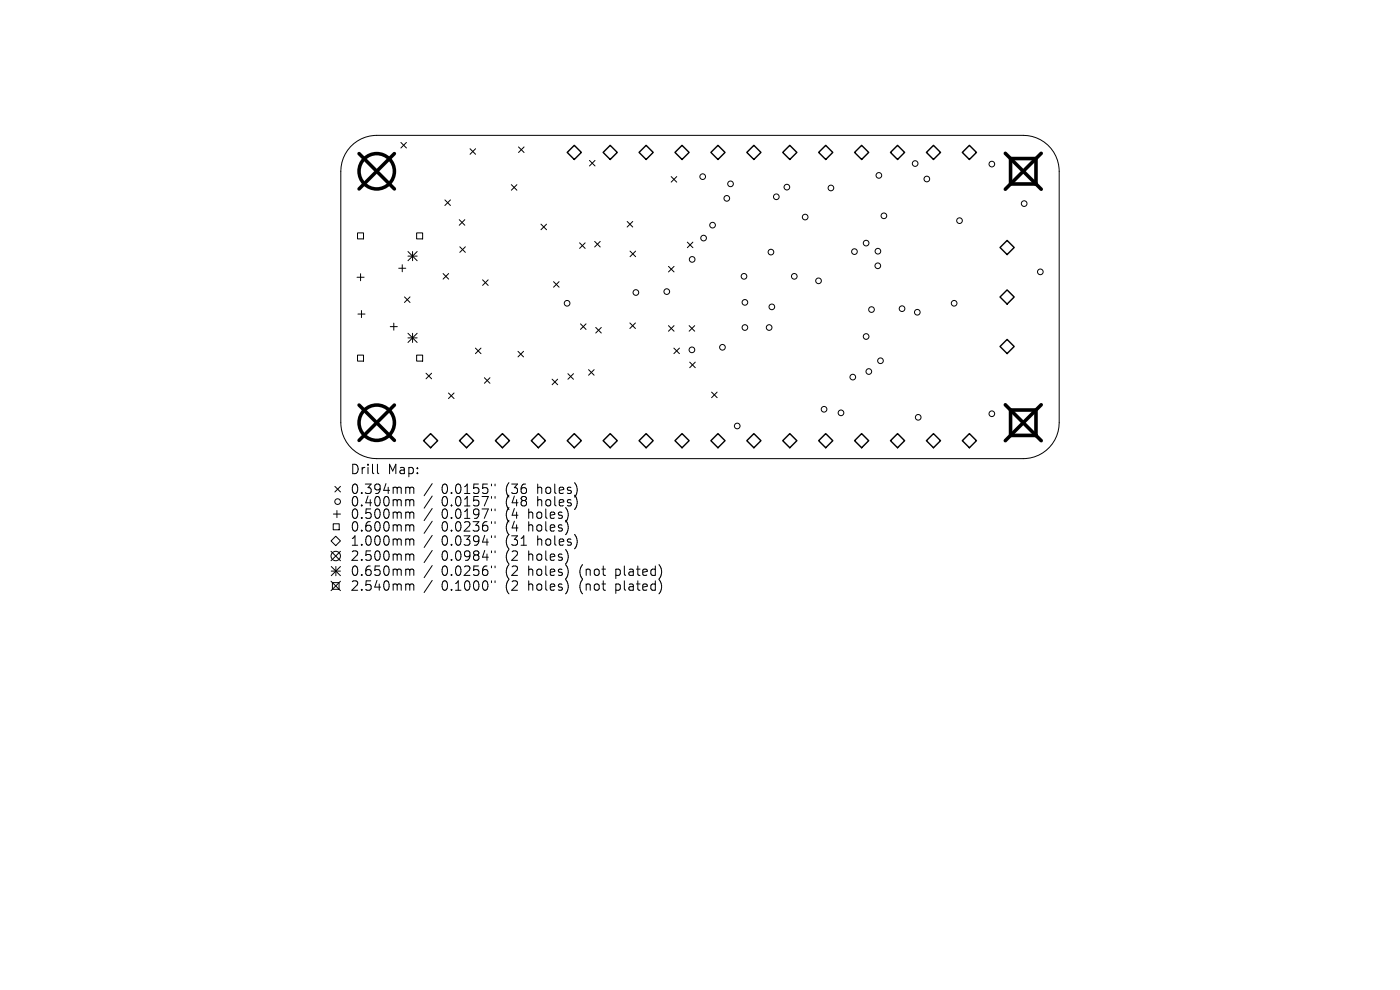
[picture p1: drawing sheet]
<svg xmlns="http://www.w3.org/2000/svg" width="297mm" height="210mm" viewBox="0 0 297 210" stroke-linecap="round" stroke-linejoin="round" font-family="sans-serif">
<defs><g id="words">
<g font-size="2.8">
<text x="74.2" y="100.9">Drill</text>
<text x="82.2" y="100.9">Map:</text>
<text x="74.2" y="105.1">0.394mm</text>
<text x="74.2" y="107.7">0.400mm</text>
<text x="93.7" y="105.1">0.0155&quot;</text>
<text x="93.7" y="107.7">0.0157&quot;</text>
<text x="107.4" y="105.1">(36</text>
<text x="107.4" y="107.7">(48</text>
<text x="114.3" y="105.1">holes)</text>
<text x="114.3" y="107.7">holes)</text>
<text x="74.2" y="110.3">0.500mm</text>
<text x="74.2" y="113">0.600mm</text>
<text x="93.7" y="110.3">0.0197&quot;</text>
<text x="93.7" y="113">0.0236&quot;</text>
<text x="107.4" y="110.3">(4</text>
<text x="107.4" y="113">(4</text>
<text x="112.4" y="110.3">holes)</text>
<text x="112.4" y="113">holes)</text>
<text x="74.2" y="116">1.000mm</text>
<text x="74.2" y="119.2">2.500mm</text>
<text x="93.7" y="116">0.0394&quot;</text>
<text x="93.7" y="119.2">0.0984&quot;</text>
<text x="107.4" y="116">(31</text>
<text x="107.4" y="119.2">(2</text>
<text x="112.4" y="119.2">holes)</text>
<text x="114.3" y="116">holes)</text>
<text x="74.2" y="122.4">0.650mm</text>
<text x="74.2" y="125.6">2.540mm</text>
<text x="93.7" y="122.4">0.0256&quot;</text>
<text x="93.7" y="125.6">0.1000&quot;</text>
<text x="107.4" y="122.4">(2</text>
<text x="107.4" y="125.6">(2</text>
<text x="112.4" y="122.4">holes)</text>
<text x="112.4" y="125.6">holes)</text>
<text x="123.4" y="122.4">(not</text>
<text x="123.4" y="125.6">(not</text>
<text x="131.2" y="122.4">plated)</text>
<text x="131.2" y="125.6">plated)</text>
</g>
</g></defs>
<g fill="none" stroke="#000" stroke-width=".21">
<path d="M74.4 31.1a7.6 7.6 0 0 1 5.5-2.4h137.2a7.6 7.6 0 0 1 7.6 7.6v53.4a7.6 7.6 0 0 1-7.6 7.6h-137.2a7.6 7.6 0 0 1-7.6-7.6v-53.4a7.6 7.6 0 0 1 2.1-5.2zM85 30.2l1.2 1.2M86.2 30.2l-1.2 1.2M99.7 31.6l1.2 1.1M100.9 31.6l-1.2 1.1M108.5 39.2l1.2 1.2M109.7 39.2l-1.2 1.2M110 31.2l1.2 1.2M111.2 31.2l-1.2 1.2M125.1 34l1.1 1.2M126.2 34l-1.1 1.2M142.4 37.5l1.2 1.1"/>
<path d="M143.6 37.5l-1.2 1.1M75.7 58.8h1.5M75.8 49.4h1.3v1.3h-1.3zM76.5 58.1v1.5M84.6 56.9h1.5M85.3 56.2v1.5M86.5 53.4l2 1.9M86.5 54.3h2M87.5 53.4v1.9M88.4 49.4h1.3v1.3h-1.3zM88.5 53.4l-2 1.9M94 58l1.2 1.2"/>
<path d="M94.4 42.4l1.2 1.2M95.2 58l-1.2 1.2M95.6 42.4l-1.2 1.2M97.4 46.6l1.2 1.2M97.5 52.4l1.2 1.1M98.6 46.6l-1.2 1.2M98.7 52.4l-1.2 1.1M102.4 59.4l1.2 1.1M103.6 59.4l-1.2 1.1M114.8 47.6l1.1 1.1M115.9 47.6l-1.1 1.1M117.4 59.7l1.2 1.2"/>
<path d="M118.6 59.7l-1.2 1.2M123 51.5l1.1 1.2M124.1 51.5l-1.1 1.2M126.2 51.2l1.1 1.2M127.3 51.2l-1.1 1.2M133.1 47l1.1 1.2M133.7 53.3l1.1 1.1M134.2 47l-1.1 1.2M134.8 53.3l-1.1 1.1M141.8 56.5l1.2 1.2M143 56.5l-1.2 1.2M145.8 51.4l1.2 1.1"/>
<path d="M147 51.4l-1.2 1.1M75.8 75.3h1.3v1.3h-1.3zM75.9 66.6h1.5M76.7 65.9v1.5M82.8 69.3h1.5M83.5 68.5v1.5M85.8 63l1.2 1.2M86.5 70.7l2 1.9M86.5 71.7h2M87 63l-1.2 1.2M87.5 70.7v1.9M88.4 75.3h1.3v1.3h-1.3z"/>
<path d="M88.5 70.7l-2 1.9M90.4 79.2l1.2 1.2M91.6 79.2l-1.2 1.2M100.9 73.8l1.1 1.2M102 73.8l-1.1 1.2M109.9 74.5l1.2 1.2M111.1 74.5l-1.2 1.2M120.5 79.3l1.2 1.2M121.7 79.3l-1.2 1.2M123.1 68.7l1.2 1.2M124.3 68.7l-1.2 1.2M124.9 78.4l1.1 1.2"/>
<path d="M126 78.4l-1.1 1.2M126.4 69.5l1.2 1.1M127.6 69.5l-1.2 1.1M133.6 68.5l1.2 1.2M134.8 68.5l-1.2 1.2M141.8 69.1l1.2 1.2M143 73.8l1.1 1.2M143 69.1l-1.2 1.2M144.1 73.8l-1.1 1.2M146.2 69.1l1.2 1.2M146.3 76.8l1.2 1.2M147.4 69.1l-1.2 1.2"/>
<path d="M147.5 76.8l-1.2 1.2M80.1 98.5v1.7l.3 .3M95.1 83.4l1.2 1.1M96.3 83.4l-1.2 1.1M102.8 80.1l1.1 1.2M103.9 80.1l-1.1 1.2M117.1 80.4l1.2 1.2M118.3 80.4l-1.2 1.2M151 83.2l1.1 1.2M152.1 83.2l-1.1 1.2M70.2 114.7l1-1 1 1-1 1zM70.2 116.9l2 2"/>
<path d="M70.7 111.1h1.3v1.3h-1.3zM70.7 109h1.5M71 103.2l1.2 1.2M71.5 108.3v1.5M72.2 103.2l-1.2 1.2M72.2 116.9l-2 2M86.4 103.3l.4 .1 .1 .2M86.4 106h.2l.3 .3M86.4 108.6l.4 .1 .1 .2M86.4 111.3h.2l.3 .3M86.4 114.3l.4 .1 .1 .2M86.4 117.5l.4 .1 .1 .2"/>
<path d="M86.9 103.6l.3-.3 .5 .1 .1 1.3M86.9 103.6v1.1M86.9 106.3v1M86.9 108.9v1.1M86.9 111.6v1.1M86.9 114.6v1.1M86.9 117.8v1.1M86.9 106.3l.3-.3 .5 .1 .1 1.2M86.9 108.9l.3-.3 .5 .1 .1 1.3M86.9 111.6l.3-.3 .5 .1 .1 1.3M86.9 114.6l.3-.3 .5 .1 .1 1.3M86.9 117.8l.3-.3 .5 .1 .1 1.3"/>
<path d="M91.7 102.6l-1.7 2.6M91.7 105.2l-1.7 2.6M91.7 107.9l-1.7 2.5M91.7 110.6l-1.7 2.5M91.7 113.6l-1.7 2.5M91.7 116.8l-1.7 2.5M91.7 120l-1.7 2.5M104.3 102.7v.4M104.3 105.3v.4M104.3 108v.3M104.3 110.7v.3M104.3 113.7v.3"/>
<path d="M104.3 116.9v.3M105 102.7v.4M105 105.3v.4M105 108v.3M105 110.7v.3M105 113.7v.3M105 116.9v.3M70.2 123.3l2 2M70.3 120.2l1.9 1.9M70.3 121.1h1.9M70.5 123.6h1.4v1.4h-1.4zM71.3 120.2v1.9"/>
<path d="M72.2 120.2l-1.9 1.9M72.2 123.3l-2 2M86.4 120.7h.2l.3 .3M86.4 123.9h.2l.3 .3M86.9 121v1.1M86.9 124.2v1M86.9 121l.3-.3 .5 .1 .1 1.3M86.9 124.2l.3-.3 .5 .1 .1 1.2M91.7 123.1l-1.7 2.6M104.3 120.1v.3M104.3 123.2v.4M105 120.1v.3"/>
<path d="M105 123.2v.4"/>
<circle cx="149.1" cy="37.5" r=".6"/>
<circle cx="155" cy="39" r=".6"/>
<circle cx="166.9" cy="39.7" r=".6"/>
<circle cx="176.3" cy="39.9" r=".6"/>
<circle cx="186.4" cy="37.2" r=".6"/>
<circle cx="194.1" cy="34.7" r=".6"/>
<circle cx="196.6" cy="38" r=".6"/>
<circle cx="210.4" cy="34.8" r=".6"/>
<circle cx="146.8" cy="55" r=".6"/>
<circle cx="149.3" cy="50.5" r=".6"/>
<circle cx="151.2" cy="47.8" r=".6"/>
<circle cx="154.2" cy="42.1" r=".6"/>
<circle cx="157.8" cy="58.6" r=".6"/>
<circle cx="163.6" cy="53.5" r=".6"/>
<circle cx="164.7" cy="41.7" r=".6"/>
<circle cx="168.5" cy="58.6" r=".6"/>
<circle cx="170.8" cy="46" r=".6"/>
<circle cx="173.6" cy="59.6" r=".6"/>
<circle cx="181.3" cy="53.4" r=".6"/>
<circle cx="183.7" cy="51.6" r=".6"/>
<circle cx="186.2" cy="56.4" r=".6"/>
<circle cx="186.2" cy="53.3" r=".6"/>
<circle cx="187.5" cy="45.8" r=".6"/>
<circle cx="203.6" cy="46.8" r=".6"/>
<circle cx="217.3" cy="43.2" r=".6"/>
<circle cx="220.7" cy="57.7" r=".6"/>
<circle cx="120.3" cy="64.3" r=".6"/>
<circle cx="134.9" cy="62" r=".6"/>
<circle cx="141.5" cy="61.9" r=".6"/>
<circle cx="146.8" cy="74.2" r=".6"/>
<circle cx="153.3" cy="73.7" r=".6"/>
<circle cx="158" cy="69.5" r=".6"/>
<circle cx="158" cy="64.1" r=".6"/>
<circle cx="163.2" cy="69.5" r=".6"/>
<circle cx="163.7" cy="65.1" r=".6"/>
<circle cx="180.9" cy="80" r=".6"/>
<circle cx="183.7" cy="71.4" r=".6"/>
<circle cx="184.3" cy="78.8" r=".6"/>
<circle cx="184.9" cy="65.7" r=".6"/>
<circle cx="186.8" cy="76.5" r=".6"/>
<circle cx="191.4" cy="65.5" r=".6"/>
<circle cx="194.6" cy="66.2" r=".6"/>
<circle cx="202.4" cy="64.3" r=".6"/>
<circle cx="156.4" cy="90.4" r=".6"/>
<circle cx="174.8" cy="86.8" r=".6"/>
<circle cx="178.4" cy="87.6" r=".6"/>
<circle cx="194.8" cy="88.5" r=".6"/>
<circle cx="210.4" cy="87.8" r=".6"/>
<circle cx="71.2" cy="117.9" r="1"/>
<circle cx="71.6" cy="106.4" r=".6"/>
</g>
<g fill="none" stroke="#000" stroke-width=".3">
<path d="M120.3 32.3l1.5-1.5 1.5 1.5-1.5 1.5zM128 32.3l1.5-1.5 1.5 1.5-1.5 1.5zM135.6 32.3l1.5-1.5 1.5 1.5-1.5 1.5zM143.2 32.3l1.5-1.5 1.5 1.5-1.5 1.5zM150.8 32.3l1.5-1.5 1.5 1.5-1.5 1.5zM158.4 32.3l1.5-1.5 1.5 1.5-1.5 1.5zM166.1 32.3l1.5-1.5 1.5 1.5-1.5 1.5zM173.7 32.3l1.5-1.5 1.5 1.5-1.5 1.5zM181.3 32.3l1.5-1.5 1.5 1.5-1.5 1.5zM188.9 32.3l1.5-1.5 1.5 1.5-1.5 1.5zM196.5 32.3l1.5-1.5 1.5 1.5-1.5 1.5zM204.2 32.3l1.5-1.5 1.5 1.5-1.5 1.5z"/>
<path d="M212.2 52.5l1.5-1.5 1.5 1.5-1.5 1.5zM212.2 63l1.5-1.5 1.5 1.5-1.5 1.5zM212.2 73.5l1.5-1.5 1.5 1.5-1.5 1.5zM89.9 93.5l1.5-1.5 1.5 1.5-1.5 1.5zM97.5 93.5l1.5-1.5 1.5 1.5-1.5 1.5zM106.6 92l1.5 1.5-1.5 1.5-1.5-1.5zM112.7 93.5l1.5-1.5 1.5 1.5-1.5 1.5zM120.3 93.5l1.5-1.5 1.5 1.5-1.5 1.5zM128 93.5l1.5-1.5 1.5 1.5-1.5 1.5zM137.1 92l1.5 1.5-1.5 1.5-1.5-1.5zM143.2 93.5l1.5-1.5 1.5 1.5-1.5 1.5zM150.8 93.5l1.5-1.5 1.5 1.5-1.5 1.5z"/>
<path d="M159.9 92l1.5 1.5-1.5 1.5-1.5-1.5zM166.1 93.5l1.5-1.5 1.5 1.5-1.5 1.5zM173.7 93.5l1.5-1.5 1.5 1.5-1.5 1.5zM182.8 92l1.5 1.5-1.5 1.5-1.5-1.5zM188.9 93.5l1.5-1.5 1.5 1.5-1.5 1.5zM196.5 93.5l1.5-1.5 1.5 1.5-1.5 1.5zM205.7 92l1.5 1.5-1.5 1.5-1.5-1.5z"/>
</g>
<g fill="none" stroke="#000" stroke-width=".75">
<path d="M76.2 32.6l7.5 7.5M83.7 32.6l-7.5 7.5M76.2 85.9l7.5 7.5M83.7 85.9l-7.5 7.5"/>
<circle cx="79.9" cy="36.3" r="3.7"/>
<circle cx="79.9" cy="89.7" r="3.7"/>
</g>
<path d="M213.3 32.5l7.6 7.6M214.4 33.6h5.4v5.4h-5.4zM220.9 32.5l-7.6 7.6M213.3 85.9l7.6 7.6M214.4 87h5.4v5.4h-5.4zM220.9 85.9l-7.6 7.6" fill="none" stroke="#000" stroke-width=".76"/>
<use href="#words"/>
</svg>
